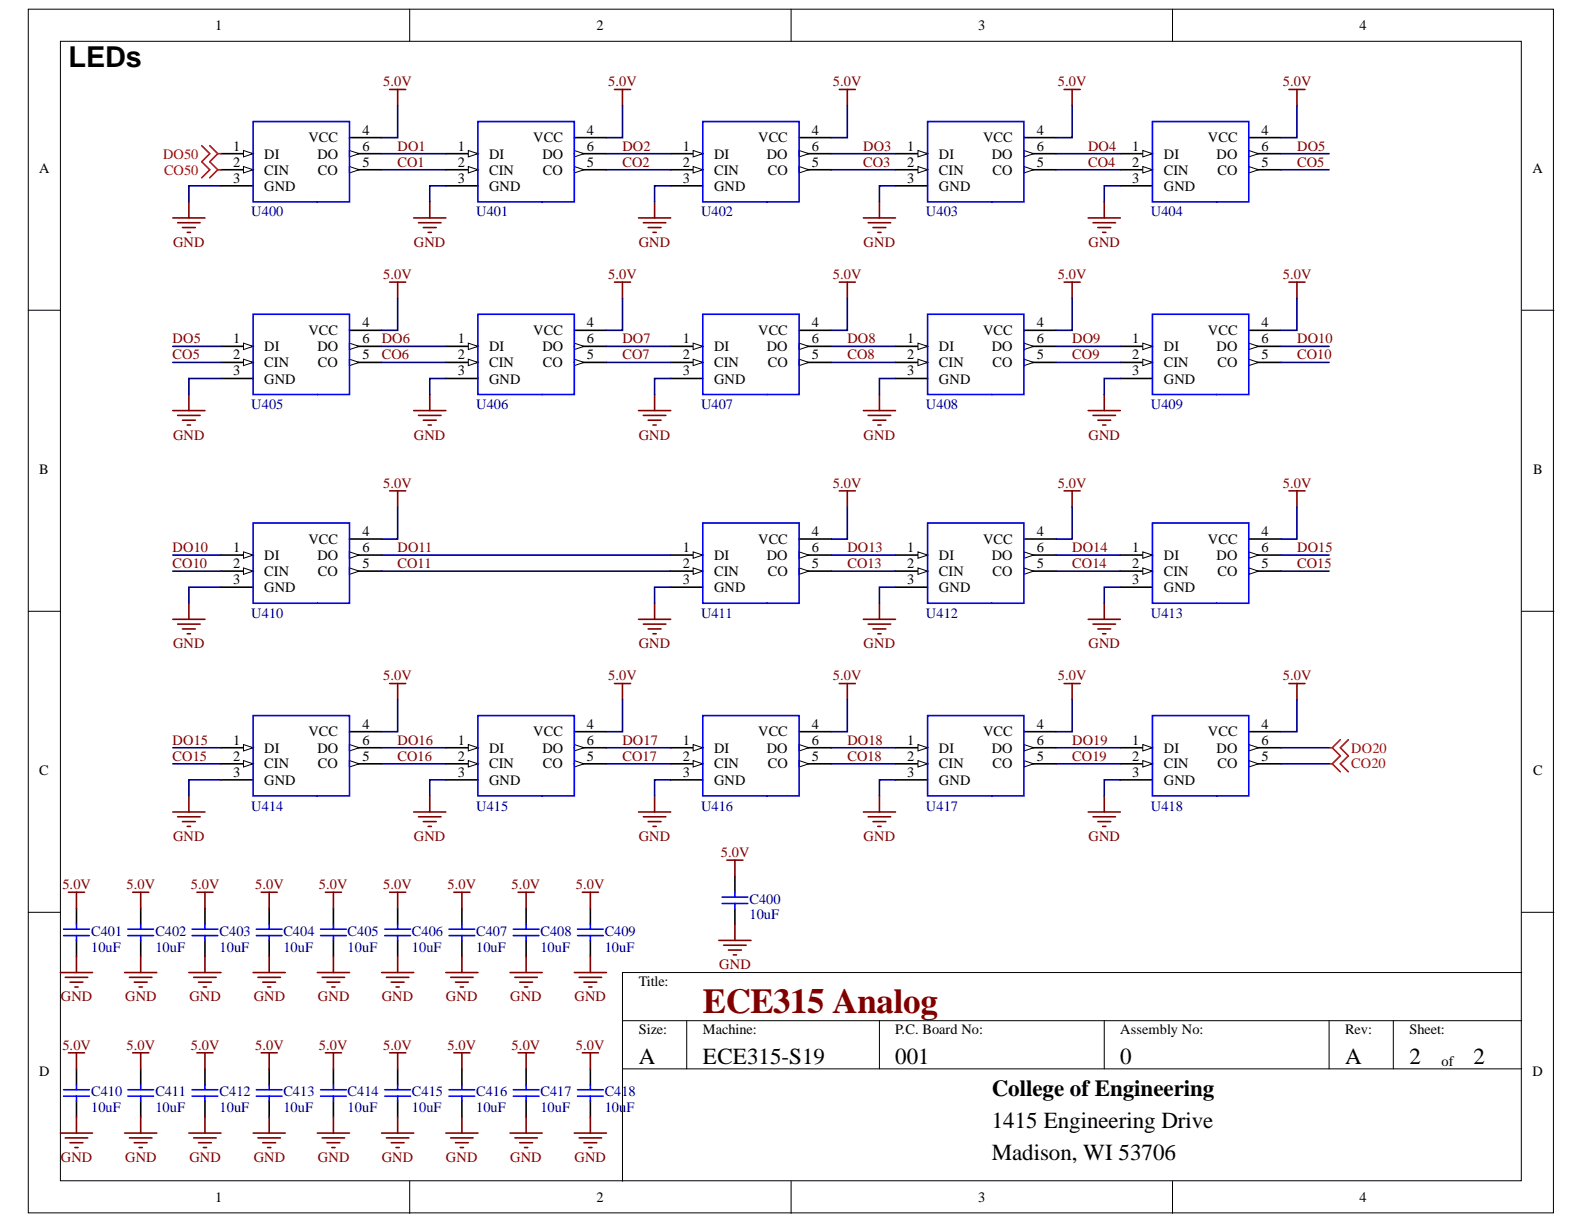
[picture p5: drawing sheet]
<svg xmlns="http://www.w3.org/2000/svg" width="279mm" height="216mm" viewBox="0 0 279 216" stroke-linecap="round" stroke-linejoin="round" font-family="sans-serif">
<defs><g id="words">
<text font-size="6.2" fill="#800000" x="124" y="178.7">ECE315 Analog</text>
<text font-size="5.1" x="12.1" y="11.8">LEDs</text>
<g font-size="4.1">
<text x="112.7" y="187.6">A</text>
<text x="124" y="187.6">ECE315-S19</text>
<text x="157.9" y="187.6">001</text>
<text x="197.6" y="187.6">0</text>
<text x="237.3" y="187.6">A</text>
<text x="248.6" y="187.6">2</text>
<text x="259.9" y="187.6">2</text>
<text x="174.9" y="193.3">College of Engineering</text>
<text x="174.9" y="199">1415 Engineering Drive</text>
<text x="174.9" y="204.6">Madison, WI 53706</text>
</g>
<g font-size="2.5">
<text x="38" y="5.3">1</text>
<text x="105.2" y="5.3">2</text>
<text x="172.6" y="5.3">3</text>
<text x="239.8" y="5.3">4</text>
<text x="63.9" y="23.8">4</text>
<text x="103.5" y="23.8">4</text>
<text x="143.2" y="23.8">4</text>
<text x="182.9" y="23.8">4</text>
<text x="222.5" y="23.8">4</text>
<text x="41.1" y="26.6">1</text>
<text x="41.1" y="29.4">2</text>
<text x="46.6" y="28">DI</text>
<text x="54.4" y="25.1">VCC</text>
<text x="56" y="28">DO</text>
<text x="63.9" y="29.4">5</text>
<text x="63.9" y="26.6">6</text>
<text x="80.8" y="26.6">1</text>
<text x="80.8" y="29.4">2</text>
<text x="86.3" y="28">DI</text>
<text x="94.1" y="25.1">VCC</text>
<text x="95.7" y="28">DO</text>
<text x="103.5" y="29.4">5</text>
<text x="103.5" y="26.6">6</text>
<text x="120.4" y="26.6">1</text>
<text x="120.4" y="29.4">2</text>
<text x="125.9" y="28">DI</text>
<text x="133.7" y="25.1">VCC</text>
<text x="135.3" y="28">DO</text>
<text x="143.2" y="29.4">5</text>
<text x="143.2" y="26.6">6</text>
<text x="160" y="26.6">1</text>
<text x="160" y="29.4">2</text>
<text x="165.6" y="28">DI</text>
<text x="173.4" y="25.1">VCC</text>
<text x="174.9" y="28">DO</text>
<text x="182.9" y="29.4">5</text>
<text x="182.9" y="26.6">6</text>
<text x="199.7" y="26.6">1</text>
<text x="199.7" y="29.4">2</text>
<text x="205.3" y="28">DI</text>
<text x="213.1" y="25.1">VCC</text>
<text x="214.6" y="28">DO</text>
<text x="222.5" y="29.4">5</text>
<text x="222.5" y="26.6">6</text>
<text x="6.9" y="30.4">A</text>
<text x="41.1" y="32.2">3</text>
<text x="46.6" y="30.8">CIN</text>
<text x="46.6" y="33.7">GND</text>
<text x="56.1" y="30.8">CO</text>
<text x="80.8" y="32.2">3</text>
<text x="86.3" y="30.8">CIN</text>
<text x="86.3" y="33.7">GND</text>
<text x="95.7" y="30.8">CO</text>
<text x="120.4" y="32.2">3</text>
<text x="125.9" y="30.8">CIN</text>
<text x="125.9" y="33.7">GND</text>
<text x="135.4" y="30.8">CO</text>
<text x="160" y="32.2">3</text>
<text x="165.6" y="30.8">CIN</text>
<text x="165.6" y="33.7">GND</text>
<text x="175.1" y="30.8">CO</text>
<text x="199.7" y="32.2">3</text>
<text x="205.3" y="30.8">CIN</text>
<text x="205.3" y="33.7">GND</text>
<text x="214.8" y="30.8">CO</text>
<text x="270.3" y="30.4">A</text>
<text x="54.4" y="59.1">VCC</text>
<text x="63.9" y="57.7">4</text>
<text x="94.1" y="59.1">VCC</text>
<text x="103.5" y="57.7">4</text>
<text x="133.7" y="59.1">VCC</text>
<text x="143.2" y="57.7">4</text>
<text x="173.4" y="59.1">VCC</text>
<text x="182.9" y="57.7">4</text>
<text x="213.1" y="59.1">VCC</text>
<text x="222.5" y="57.7">4</text>
<text x="41.1" y="60.5">1</text>
<text x="41.1" y="63.3">2</text>
<text x="46.6" y="62">DI</text>
<text x="46.6" y="64.8">CIN</text>
<text x="56" y="62">DO</text>
<text x="56.1" y="64.8">CO</text>
<text x="63.9" y="63.3">5</text>
<text x="63.9" y="60.5">6</text>
<text x="80.8" y="60.5">1</text>
<text x="80.8" y="63.3">2</text>
<text x="86.3" y="62">DI</text>
<text x="86.3" y="64.8">CIN</text>
<text x="95.7" y="62">DO</text>
<text x="95.7" y="64.8">CO</text>
<text x="103.5" y="63.3">5</text>
<text x="103.5" y="60.5">6</text>
<text x="120.4" y="60.5">1</text>
<text x="120.4" y="63.3">2</text>
<text x="125.9" y="62">DI</text>
<text x="125.9" y="64.8">CIN</text>
<text x="135.3" y="62">DO</text>
<text x="135.4" y="64.8">CO</text>
<text x="143.2" y="63.3">5</text>
<text x="143.2" y="60.5">6</text>
<text x="160" y="60.5">1</text>
<text x="160" y="63.3">2</text>
<text x="165.6" y="62">DI</text>
<text x="165.6" y="64.8">CIN</text>
<text x="174.9" y="62">DO</text>
<text x="175.1" y="64.8">CO</text>
<text x="182.9" y="63.3">5</text>
<text x="182.9" y="60.5">6</text>
<text x="199.7" y="60.5">1</text>
<text x="199.7" y="63.3">2</text>
<text x="205.3" y="62">DI</text>
<text x="205.3" y="64.8">CIN</text>
<text x="214.6" y="62">DO</text>
<text x="214.8" y="64.8">CO</text>
<text x="222.5" y="63.3">5</text>
<text x="222.5" y="60.5">6</text>
<text x="41.1" y="66.2">3</text>
<text x="46.6" y="67.6">GND</text>
<text x="80.8" y="66.2">3</text>
<text x="86.3" y="67.6">GND</text>
<text x="120.4" y="66.2">3</text>
<text x="125.9" y="67.6">GND</text>
<text x="160" y="66.2">3</text>
<text x="165.6" y="67.6">GND</text>
<text x="199.7" y="66.2">3</text>
<text x="205.3" y="67.6">GND</text>
<text x="6.9" y="83.5">B</text>
<text x="270.4" y="83.5">B</text>
<text x="54.4" y="96">VCC</text>
<text x="63.9" y="94.5">4</text>
<text x="133.7" y="96">VCC</text>
<text x="143.2" y="94.5">4</text>
<text x="173.4" y="96">VCC</text>
<text x="182.9" y="94.5">4</text>
<text x="213.1" y="96">VCC</text>
<text x="222.5" y="94.5">4</text>
<text x="41.1" y="97.3">1</text>
<text x="41.1" y="100.2">2</text>
<text x="46.6" y="98.8">DI</text>
<text x="46.6" y="101.6">CIN</text>
<text x="56" y="98.8">DO</text>
<text x="56.1" y="101.6">CO</text>
<text x="63.9" y="100.2">5</text>
<text x="63.9" y="97.3">6</text>
<text x="120.4" y="97.3">1</text>
<text x="120.4" y="100.2">2</text>
<text x="125.9" y="98.8">DI</text>
<text x="125.9" y="101.6">CIN</text>
<text x="135.3" y="98.8">DO</text>
<text x="135.4" y="101.6">CO</text>
<text x="143.2" y="100.2">5</text>
<text x="143.2" y="97.3">6</text>
<text x="160" y="97.3">1</text>
<text x="160" y="100.2">2</text>
<text x="165.6" y="98.8">DI</text>
<text x="165.6" y="101.6">CIN</text>
<text x="174.9" y="98.8">DO</text>
<text x="175.1" y="101.6">CO</text>
<text x="182.9" y="100.2">5</text>
<text x="182.9" y="97.3">6</text>
<text x="199.7" y="97.3">1</text>
<text x="199.7" y="100.2">2</text>
<text x="205.3" y="98.8">DI</text>
<text x="205.3" y="101.6">CIN</text>
<text x="214.6" y="98.8">DO</text>
<text x="214.8" y="101.6">CO</text>
<text x="222.5" y="100.2">5</text>
<text x="222.5" y="97.3">6</text>
<text x="41.1" y="103">3</text>
<text x="46.6" y="104.4">GND</text>
<text x="120.4" y="103">3</text>
<text x="125.9" y="104.4">GND</text>
<text x="160" y="103">3</text>
<text x="165.6" y="104.4">GND</text>
<text x="199.7" y="103">3</text>
<text x="205.3" y="104.4">GND</text>
<text x="41.1" y="131.3">1</text>
<text x="54.4" y="129.9">VCC</text>
<text x="63.9" y="128.5">4</text>
<text x="63.9" y="131.3">6</text>
<text x="80.8" y="131.3">1</text>
<text x="94.1" y="129.9">VCC</text>
<text x="103.5" y="128.5">4</text>
<text x="103.5" y="131.3">6</text>
<text x="120.4" y="131.3">1</text>
<text x="133.7" y="129.9">VCC</text>
<text x="143.2" y="128.5">4</text>
<text x="143.2" y="131.3">6</text>
<text x="160" y="131.3">1</text>
<text x="173.4" y="129.9">VCC</text>
<text x="182.9" y="128.5">4</text>
<text x="182.9" y="131.3">6</text>
<text x="199.7" y="131.3">1</text>
<text x="213.1" y="129.9">VCC</text>
<text x="222.5" y="128.5">4</text>
<text x="222.5" y="131.3">6</text>
<text x="6.9" y="136.7">C</text>
<text x="41.1" y="134.2">2</text>
<text x="41.1" y="137">3</text>
<text x="46.6" y="132.8">DI</text>
<text x="46.6" y="135.6">CIN</text>
<text x="56" y="132.8">DO</text>
<text x="56.1" y="135.6">CO</text>
<text x="63.9" y="134.2">5</text>
<text x="80.8" y="134.2">2</text>
<text x="80.8" y="137">3</text>
<text x="86.3" y="132.8">DI</text>
<text x="86.3" y="135.6">CIN</text>
<text x="95.7" y="132.8">DO</text>
<text x="95.7" y="135.6">CO</text>
<text x="103.5" y="134.2">5</text>
<text x="120.4" y="134.2">2</text>
<text x="120.4" y="137">3</text>
<text x="125.9" y="132.8">DI</text>
<text x="125.9" y="135.6">CIN</text>
<text x="135.3" y="132.8">DO</text>
<text x="135.4" y="135.6">CO</text>
<text x="143.2" y="134.2">5</text>
<text x="160" y="134.2">2</text>
<text x="160" y="137">3</text>
<text x="165.6" y="132.8">DI</text>
<text x="165.6" y="135.6">CIN</text>
<text x="174.9" y="132.8">DO</text>
<text x="175.1" y="135.6">CO</text>
<text x="182.9" y="134.2">5</text>
<text x="199.7" y="134.2">2</text>
<text x="199.7" y="137">3</text>
<text x="205.3" y="132.8">DI</text>
<text x="205.3" y="135.6">CIN</text>
<text x="214.6" y="132.8">DO</text>
<text x="214.8" y="135.6">CO</text>
<text x="222.5" y="134.2">5</text>
<text x="270.4" y="136.7">C</text>
<text x="46.6" y="138.4">GND</text>
<text x="86.3" y="138.4">GND</text>
<text x="125.9" y="138.4">GND</text>
<text x="165.6" y="138.4">GND</text>
<text x="205.3" y="138.4">GND</text>
<text x="112.7" y="173.9">Title:</text>
<text x="112.7" y="182.3">Size:</text>
<text x="124" y="182.3">Machine:</text>
<text x="157.9" y="182.3">P.C. Board No:</text>
<text x="197.6" y="182.3">Assembly No:</text>
<text x="237.3" y="182.3">Rev:</text>
<text x="248.6" y="182.3">Sheet:</text>
<text x="6.9" y="189.8">D</text>
<text x="254.3" y="188">of</text>
<text x="270.3" y="189.8">D</text>
<text x="38" y="212.1">1</text>
<text x="105.2" y="212.1">2</text>
<text x="172.6" y="212.1">3</text>
<text x="239.8" y="212.1">4</text>
</g>
<g font-size="2.5" fill="#800000">
<text x="67.6" y="15.2">5.0V</text>
<text x="107.3" y="15.2">5.0V</text>
<text x="146.9" y="15.2">5.0V</text>
<text x="186.6" y="15.2">5.0V</text>
<text x="226.3" y="15.2">5.0V</text>
<text x="70.1" y="26.6">DO1</text>
<text x="70.1" y="29.4">CO1</text>
<text x="109.8" y="26.6">DO2</text>
<text x="109.8" y="29.4">CO2</text>
<text x="152.3" y="26.6">DO3</text>
<text x="152.3" y="29.4">CO3</text>
<text x="191.9" y="26.6">DO4</text>
<text x="191.9" y="29.4">CO4</text>
<text x="228.8" y="26.6">DO5</text>
<text x="228.8" y="29.4">CO5</text>
<text x="30.5" y="43.5">GND</text>
<text x="73" y="43.5">GND</text>
<text x="112.7" y="43.5">GND</text>
<text x="152.3" y="43.5">GND</text>
<text x="192" y="43.5">GND</text>
<text x="67.6" y="49.2">5.0V</text>
<text x="107.3" y="49.2">5.0V</text>
<text x="146.9" y="49.2">5.0V</text>
<text x="186.6" y="49.2">5.0V</text>
<text x="226.3" y="49.2">5.0V</text>
<text x="30.5" y="60.5">DO5</text>
<text x="30.5" y="63.3">CO5</text>
<text x="67.3" y="60.5">DO6</text>
<text x="67.3" y="63.3">CO6</text>
<text x="109.8" y="60.5">DO7</text>
<text x="109.8" y="63.3">CO7</text>
<text x="149.5" y="60.5">DO8</text>
<text x="149.5" y="63.3">CO8</text>
<text x="189.1" y="60.5">DO9</text>
<text x="189.1" y="63.3">CO9</text>
<text x="228.8" y="60.5">DO10</text>
<text x="228.8" y="63.3">CO10</text>
<text x="30.5" y="77.5">GND</text>
<text x="73" y="77.5">GND</text>
<text x="112.7" y="77.5">GND</text>
<text x="152.3" y="77.5">GND</text>
<text x="192" y="77.5">GND</text>
<text x="67.6" y="86">5.0V</text>
<text x="146.9" y="86">5.0V</text>
<text x="186.6" y="86">5.0V</text>
<text x="226.3" y="86">5.0V</text>
<text x="30.5" y="97.3">DO10</text>
<text x="30.5" y="100.2">CO10</text>
<text x="70.1" y="97.3">DO11</text>
<text x="70.1" y="100.2">CO11</text>
<text x="149.5" y="97.3">DO13</text>
<text x="149.5" y="100.2">CO13</text>
<text x="189.1" y="97.3">DO14</text>
<text x="189.1" y="100.2">CO14</text>
<text x="228.8" y="97.3">DO15</text>
<text x="228.8" y="100.2">CO15</text>
<text x="30.5" y="114.3">GND</text>
<text x="67.6" y="120">5.0V</text>
<text x="107.3" y="120">5.0V</text>
<text x="112.7" y="114.3">GND</text>
<text x="146.9" y="120">5.0V</text>
<text x="152.3" y="114.3">GND</text>
<text x="186.6" y="120">5.0V</text>
<text x="192" y="114.3">GND</text>
<text x="226.3" y="120">5.0V</text>
<text x="30.5" y="131.3">DO15</text>
<text x="70.1" y="131.3">DO16</text>
<text x="109.8" y="131.3">DO17</text>
<text x="149.5" y="131.3">DO18</text>
<text x="189.1" y="131.3">DO19</text>
<text x="30.5" y="134.2">CO15</text>
<text x="70.1" y="134.2">CO16</text>
<text x="109.8" y="134.2">CO17</text>
<text x="149.5" y="134.2">CO18</text>
<text x="189.1" y="134.2">CO19</text>
<text x="30.5" y="148.3">GND</text>
<text x="73" y="148.3">GND</text>
<text x="112.7" y="148.3">GND</text>
<text x="152.3" y="148.3">GND</text>
<text x="192" y="148.3">GND</text>
<text x="127.1" y="151.2">5.0V</text>
<text x="11" y="156.9">5.0V</text>
<text x="22.3" y="156.9">5.0V</text>
<text x="33.7" y="156.9">5.0V</text>
<text x="45" y="156.9">5.0V</text>
<text x="56.2" y="156.9">5.0V</text>
<text x="67.6" y="156.9">5.0V</text>
<text x="78.9" y="156.9">5.0V</text>
<text x="90.3" y="156.9">5.0V</text>
<text x="101.6" y="156.9">5.0V</text>
<text x="126.9" y="171">GND</text>
<text x="10.7" y="176.6">GND</text>
<text x="22.1" y="176.6">GND</text>
<text x="33.4" y="176.6">GND</text>
<text x="44.7" y="176.6">GND</text>
<text x="56.1" y="176.6">GND</text>
<text x="67.3" y="176.6">GND</text>
<text x="78.7" y="176.6">GND</text>
<text x="90" y="176.6">GND</text>
<text x="101.3" y="176.6">GND</text>
<text x="11" y="185.2">5.0V</text>
<text x="22.3" y="185.2">5.0V</text>
<text x="33.7" y="185.2">5.0V</text>
<text x="45" y="185.2">5.0V</text>
<text x="56.2" y="185.2">5.0V</text>
<text x="67.6" y="185.2">5.0V</text>
<text x="78.9" y="185.2">5.0V</text>
<text x="90.3" y="185.2">5.0V</text>
<text x="101.6" y="185.2">5.0V</text>
<text x="10.7" y="205">GND</text>
<text x="22.1" y="205">GND</text>
<text x="33.4" y="205">GND</text>
<text x="44.7" y="205">GND</text>
<text x="56.1" y="205">GND</text>
<text x="67.3" y="205">GND</text>
<text x="78.7" y="205">GND</text>
<text x="90" y="205">GND</text>
<text x="101.3" y="205">GND</text>
</g>
<g font-size="2.5" fill="#f00">
<text x="28.8" y="28">DO50</text>
<text x="28.9" y="30.8">CO50</text>
<text x="238.4" y="132.8">DO20</text>
<text x="238.4" y="135.6">CO20</text>
</g>
<g font-size="2.5" fill="#000080">
<text x="44.3" y="38.1">U400</text>
<text x="84" y="38.1">U401</text>
<text x="123.7" y="38.1">U402</text>
<text x="163.3" y="38.1">U403</text>
<text x="203" y="38.1">U404</text>
<text x="44.3" y="72.1">U405</text>
<text x="84" y="72.1">U406</text>
<text x="123.7" y="72.1">U407</text>
<text x="163.3" y="72.1">U408</text>
<text x="203" y="72.1">U409</text>
<text x="44.3" y="109">U410</text>
<text x="123.7" y="109">U411</text>
<text x="163.3" y="109">U412</text>
<text x="203" y="109">U413</text>
<text x="44.3" y="143">U414</text>
<text x="84" y="143">U415</text>
<text x="123.7" y="143">U416</text>
<text x="163.3" y="143">U417</text>
<text x="203" y="143">U418</text>
<text x="132.2" y="159.4">C400</text>
<text x="16.1" y="167.9">10uF</text>
<text x="16.1" y="165.1">C401</text>
<text x="27.4" y="167.9">10uF</text>
<text x="27.4" y="165.1">C402</text>
<text x="38.7" y="167.9">10uF</text>
<text x="38.7" y="165.1">C403</text>
<text x="50" y="167.9">10uF</text>
<text x="50" y="165.1">C404</text>
<text x="61.3" y="167.9">10uF</text>
<text x="61.3" y="165.1">C405</text>
<text x="72.7" y="167.9">10uF</text>
<text x="72.7" y="165.1">C406</text>
<text x="84" y="167.9">10uF</text>
<text x="84" y="165.1">C407</text>
<text x="95.3" y="167.9">10uF</text>
<text x="95.3" y="165.1">C408</text>
<text x="106.7" y="167.9">10uF</text>
<text x="106.7" y="165.1">C409</text>
<text x="132.2" y="162.2">10uF</text>
<text x="16.1" y="196.2">10uF</text>
<text x="16.1" y="193.4">C410</text>
<text x="27.4" y="196.2">10uF</text>
<text x="27.4" y="193.4">C411</text>
<text x="38.7" y="196.2">10uF</text>
<text x="38.7" y="193.4">C412</text>
<text x="50" y="196.2">10uF</text>
<text x="50" y="193.4">C413</text>
<text x="61.3" y="196.2">10uF</text>
<text x="61.3" y="193.4">C414</text>
<text x="72.7" y="196.2">10uF</text>
<text x="72.7" y="193.4">C415</text>
<text x="84" y="196.2">10uF</text>
<text x="84" y="193.4">C416</text>
<text x="95.3" y="196.2">10uF</text>
<text x="95.3" y="193.4">C417</text>
<text x="106.7" y="196.2">10uF</text>
<text x="106.7" y="193.4">C418</text>
</g>
</g></defs>
<g fill="#fff" stroke="#000" stroke-width=".18">
<path d="M5 1.6h269v212.3h-269z"/>
<path d="M10.7 7.3h257.6v201h-257.6z"/>
</g>
<g fill="none" stroke="#000" stroke-width=".18">
<path d="M72.3 1.6v5.7M139.5 1.6v5.7M206.8 1.6v5.7M5 54.7h5.7M268.4 54.7h5.7M5 107.8h5.7M268.4 107.8h5.7M5 160.9h5.7M268.4 171.5h-158.6v36.9M268.4 160.9h5.7M109.8 180h158.6M109.8 188.5h158.6"/>
<path d="M121.1 180v8.5M155.1 180v8.5M194.8 180v8.5M234.4 180v8.5M245.8 180v8.5M72.3 208.4v5.6M139.5 208.4v5.6M206.8 208.4v5.6"/>
</g>
<path d="M30.5 38.4h5.6M31.3 39.3h4M33.3 35.6v2.8M32.2 40.1h2.3M33 41h.6" fill="none" stroke="#800000" stroke-width=".28"/>
<path d="M39 27.1h5.6" fill="none" stroke="#000" stroke-width=".28"/>
<path d="M42.9 26.5l1.7 .6-1.7 .6z" fill="#fff"/>
<path d="M42.9 26.5l1.7 .6-1.7 .6z" fill="none" stroke="#000" stroke-width=".18"/>
<path d="M39 29.9h5.6" fill="none" stroke="#000" stroke-width=".28"/>
<path d="M42.9 29.4l1.7 .5-1.7 .6z" fill="#fff"/>
<path d="M42.9 29.4l1.7 .5-1.7 .6z" fill="none" stroke="#000" stroke-width=".18"/>
<path d="M39 32.8h5.6M61.6 24.3h5.7M61.6 29.9h5.7" fill="none" stroke="#000" stroke-width=".28"/>
<path d="M61.6 29.4l1.7 .5-1.7 .6z" fill="#fff"/>
<path d="M61.6 29.4l1.7 .5-1.7 .6z" fill="none" stroke="#000" stroke-width=".18"/>
<path d="M61.6 27.1h5.7" fill="none" stroke="#000" stroke-width=".28"/>
<path d="M61.6 26.5l1.7 .6-1.7 .6z" fill="#fff"/>
<path d="M61.6 26.5l1.7 .6-1.7 .6z" fill="none" stroke="#000" stroke-width=".18"/>
<path d="M44.6 21.4h17v14.2h-17z" fill="none" stroke="#00f" stroke-width=".28"/>
<path d="M78.6 27.1h5.7" fill="none" stroke="#000" stroke-width=".28"/>
<path d="M82.6 26.5l1.7 .6-1.7 .6z" fill="#fff"/>
<path d="M82.6 26.5l1.7 .6-1.7 .6z" fill="none" stroke="#000" stroke-width=".18"/>
<path d="M78.6 29.9h5.7" fill="none" stroke="#000" stroke-width=".28"/>
<path d="M82.6 29.4l1.7 .5-1.7 .6z" fill="#fff"/>
<path d="M82.6 29.4l1.7 .5-1.7 .6z" fill="none" stroke="#000" stroke-width=".18"/>
<path d="M78.6 32.8h5.7M101.3 24.3h5.7M101.3 29.9h5.7" fill="none" stroke="#000" stroke-width=".28"/>
<path d="M101.3 29.4l1.7 .5-1.7 .6z" fill="#fff"/>
<path d="M101.3 29.4l1.7 .5-1.7 .6z" fill="none" stroke="#000" stroke-width=".18"/>
<path d="M101.3 27.1h5.7" fill="none" stroke="#000" stroke-width=".28"/>
<path d="M101.3 26.5l1.7 .6-1.7 .6z" fill="#fff"/>
<path d="M101.3 26.5l1.7 .6-1.7 .6z" fill="none" stroke="#000" stroke-width=".18"/>
<path d="M84.3 21.4h17v14.2h-17z" fill="none" stroke="#00f" stroke-width=".28"/>
<path d="M73 38.4h5.6M73.8 39.3h4M75.8 35.6v2.8M74.7 40.1h2.2M75.5 41h.6" fill="none" stroke="#800000" stroke-width=".28"/>
<path d="M118.3 27.1h5.7" fill="none" stroke="#000" stroke-width=".28"/>
<path d="M122.3 26.5l1.7 .6-1.7 .6z" fill="#fff"/>
<path d="M122.3 26.5l1.7 .6-1.7 .6z" fill="none" stroke="#000" stroke-width=".18"/>
<path d="M118.3 29.9h5.7" fill="none" stroke="#000" stroke-width=".28"/>
<path d="M122.3 29.4l1.7 .5-1.7 .6z" fill="#fff"/>
<path d="M122.3 29.4l1.7 .5-1.7 .6z" fill="none" stroke="#000" stroke-width=".18"/>
<path d="M118.3 32.8h5.7M141 24.3h5.6M141 29.9h5.6" fill="none" stroke="#000" stroke-width=".28"/>
<path d="M141 29.4l1.7 .5-1.7 .6z" fill="#fff"/>
<path d="M141 29.4l1.7 .5-1.7 .6z" fill="none" stroke="#000" stroke-width=".18"/>
<path d="M141 27.1h5.6" fill="none" stroke="#000" stroke-width=".28"/>
<path d="M141 26.5l1.7 .6-1.7 .6z" fill="#fff"/>
<path d="M141 26.5l1.7 .6-1.7 .6z" fill="none" stroke="#000" stroke-width=".18"/>
<path d="M124 21.4h17v14.2h-17z" fill="none" stroke="#00f" stroke-width=".28"/>
<path d="M112.6 38.4h5.7M113.5 39.3h3.9M115.5 35.6v2.8M114.3 40.1h2.3M115.2 41h.5" fill="none" stroke="#800000" stroke-width=".28"/>
<path d="M158 27.1h5.6" fill="none" stroke="#000" stroke-width=".28"/>
<path d="M161.9 26.5l1.7 .6-1.7 .6z" fill="#fff"/>
<path d="M161.9 26.5l1.7 .6-1.7 .6z" fill="none" stroke="#000" stroke-width=".18"/>
<path d="M158 29.9h5.6" fill="none" stroke="#000" stroke-width=".28"/>
<path d="M161.9 29.4l1.7 .5-1.7 .6z" fill="#fff"/>
<path d="M161.9 29.4l1.7 .5-1.7 .6z" fill="none" stroke="#000" stroke-width=".18"/>
<path d="M158 32.8h5.6M180.6 24.3h5.7M180.6 29.9h5.7" fill="none" stroke="#000" stroke-width=".28"/>
<path d="M180.6 29.4l1.7 .5-1.7 .6z" fill="#fff"/>
<path d="M180.6 29.4l1.7 .5-1.7 .6z" fill="none" stroke="#000" stroke-width=".18"/>
<path d="M180.6 27.1h5.7" fill="none" stroke="#000" stroke-width=".28"/>
<path d="M180.6 26.5l1.7 .6-1.7 .6z" fill="#fff"/>
<path d="M180.6 26.5l1.7 .6-1.7 .6z" fill="none" stroke="#000" stroke-width=".18"/>
<path d="M163.6 21.4h17v14.2h-17z" fill="none" stroke="#00f" stroke-width=".28"/>
<path d="M152.3 38.4h5.7M153.1 39.3h4M155.1 35.6v2.8M154 40.1h2.3M154.8 41h.6" fill="none" stroke="#800000" stroke-width=".28"/>
<path d="M197.6 27.1h5.7" fill="none" stroke="#000" stroke-width=".28"/>
<path d="M201.6 26.5l1.7 .6-1.7 .6z" fill="#fff"/>
<path d="M201.6 26.5l1.7 .6-1.7 .6z" fill="none" stroke="#000" stroke-width=".18"/>
<path d="M197.6 29.9h5.7" fill="none" stroke="#000" stroke-width=".28"/>
<path d="M201.6 29.4l1.7 .5-1.7 .6z" fill="#fff"/>
<path d="M201.6 29.4l1.7 .5-1.7 .6z" fill="none" stroke="#000" stroke-width=".18"/>
<path d="M197.6 32.8h5.7M220.3 24.3h5.6M220.3 29.9h5.6" fill="none" stroke="#000" stroke-width=".28"/>
<path d="M220.3 29.4l1.7 .5-1.7 .6z" fill="#fff"/>
<path d="M220.3 29.4l1.7 .5-1.7 .6z" fill="none" stroke="#000" stroke-width=".18"/>
<path d="M220.3 27.1h5.6" fill="none" stroke="#000" stroke-width=".28"/>
<path d="M220.3 26.5l1.7 .6-1.7 .6z" fill="#fff"/>
<path d="M220.3 26.5l1.7 .6-1.7 .6z" fill="none" stroke="#000" stroke-width=".18"/>
<path d="M203.3 21.4h17v14.2h-17z" fill="none" stroke="#00f" stroke-width=".28"/>
<path d="M191.9 38.4h5.7M192.8 39.3h4M194.8 35.6v2.8M193.6 40.1h2.3M194.5 41h.6M30.5 72.4h5.6M31.3 73.3h4M32.2 74.1h2.3M33 75h.6M33.3 69.6v2.8" fill="none" stroke="#800000" stroke-width=".28"/>
<path d="M39 61.1h5.6" fill="none" stroke="#000" stroke-width=".28"/>
<path d="M42.9 60.5l1.7 .6-1.7 .6z" fill="#fff"/>
<path d="M42.9 60.5l1.7 .6-1.7 .6z" fill="none" stroke="#000" stroke-width=".18"/>
<path d="M39 63.9h5.6" fill="none" stroke="#000" stroke-width=".28"/>
<path d="M42.9 63.4l1.7 .5-1.7 .6z" fill="#fff"/>
<path d="M42.9 63.4l1.7 .5-1.7 .6z" fill="none" stroke="#000" stroke-width=".18"/>
<path d="M61.6 58.3h5.7M39 66.8h5.6M61.6 63.9h5.7" fill="none" stroke="#000" stroke-width=".28"/>
<path d="M61.6 63.4l1.7 .5-1.7 .6z" fill="#fff"/>
<path d="M61.6 63.4l1.7 .5-1.7 .6z" fill="none" stroke="#000" stroke-width=".18"/>
<path d="M61.6 61.1h5.7" fill="none" stroke="#000" stroke-width=".28"/>
<path d="M61.6 60.5l1.7 .6-1.7 .6z" fill="#fff"/>
<path d="M61.6 60.5l1.7 .6-1.7 .6z" fill="none" stroke="#000" stroke-width=".18"/>
<path d="M44.6 55.4h17v14.2h-17z" fill="none" stroke="#00f" stroke-width=".28"/>
<path d="M78.6 61.1h5.7" fill="none" stroke="#000" stroke-width=".28"/>
<path d="M82.6 60.5l1.7 .6-1.7 .6z" fill="#fff"/>
<path d="M82.6 60.5l1.7 .6-1.7 .6z" fill="none" stroke="#000" stroke-width=".18"/>
<path d="M78.6 63.9h5.7" fill="none" stroke="#000" stroke-width=".28"/>
<path d="M82.6 63.4l1.7 .5-1.7 .6z" fill="#fff"/>
<path d="M82.6 63.4l1.7 .5-1.7 .6z" fill="none" stroke="#000" stroke-width=".18"/>
<path d="M101.3 58.3h5.7M78.6 66.8h5.7M101.3 63.9h5.7" fill="none" stroke="#000" stroke-width=".28"/>
<path d="M101.3 63.4l1.7 .5-1.7 .6z" fill="#fff"/>
<path d="M101.3 63.4l1.7 .5-1.7 .6z" fill="none" stroke="#000" stroke-width=".18"/>
<path d="M101.3 61.1h5.7" fill="none" stroke="#000" stroke-width=".28"/>
<path d="M101.3 60.5l1.7 .6-1.7 .6z" fill="#fff"/>
<path d="M101.3 60.5l1.7 .6-1.7 .6z" fill="none" stroke="#000" stroke-width=".18"/>
<path d="M84.3 55.4h17v14.2h-17z" fill="none" stroke="#00f" stroke-width=".28"/>
<path d="M73 72.4h5.6M73.8 73.3h4M74.7 74.1h2.2M75.5 75h.6M75.8 69.6v2.8" fill="none" stroke="#800000" stroke-width=".28"/>
<path d="M118.3 61.1h5.7" fill="none" stroke="#000" stroke-width=".28"/>
<path d="M122.3 60.5l1.7 .6-1.7 .6z" fill="#fff"/>
<path d="M122.3 60.5l1.7 .6-1.7 .6z" fill="none" stroke="#000" stroke-width=".18"/>
<path d="M118.3 63.9h5.7" fill="none" stroke="#000" stroke-width=".28"/>
<path d="M122.3 63.4l1.7 .5-1.7 .6z" fill="#fff"/>
<path d="M122.3 63.4l1.7 .5-1.7 .6z" fill="none" stroke="#000" stroke-width=".18"/>
<path d="M141 58.3h5.6M118.3 66.8h5.7M141 63.9h5.6" fill="none" stroke="#000" stroke-width=".28"/>
<path d="M141 63.4l1.7 .5-1.7 .6z" fill="#fff"/>
<path d="M141 63.4l1.7 .5-1.7 .6z" fill="none" stroke="#000" stroke-width=".18"/>
<path d="M141 61.1h5.6" fill="none" stroke="#000" stroke-width=".28"/>
<path d="M141 60.5l1.7 .6-1.7 .6z" fill="#fff"/>
<path d="M141 60.5l1.7 .6-1.7 .6z" fill="none" stroke="#000" stroke-width=".18"/>
<path d="M124 55.4h17v14.2h-17z" fill="none" stroke="#00f" stroke-width=".28"/>
<path d="M112.6 72.4h5.7M113.5 73.3h3.9M114.3 74.1h2.3M115.2 75h.5M115.5 69.6v2.8" fill="none" stroke="#800000" stroke-width=".28"/>
<path d="M158 61.1h5.6" fill="none" stroke="#000" stroke-width=".28"/>
<path d="M161.9 60.5l1.7 .6-1.7 .6z" fill="#fff"/>
<path d="M161.9 60.5l1.7 .6-1.7 .6z" fill="none" stroke="#000" stroke-width=".18"/>
<path d="M158 63.9h5.6" fill="none" stroke="#000" stroke-width=".28"/>
<path d="M161.9 63.4l1.7 .5-1.7 .6z" fill="#fff"/>
<path d="M161.9 63.4l1.7 .5-1.7 .6z" fill="none" stroke="#000" stroke-width=".18"/>
<path d="M180.6 58.3h5.7M158 66.8h5.6M180.6 63.9h5.7" fill="none" stroke="#000" stroke-width=".28"/>
<path d="M180.6 63.4l1.7 .5-1.7 .6z" fill="#fff"/>
<path d="M180.6 63.4l1.7 .5-1.7 .6z" fill="none" stroke="#000" stroke-width=".18"/>
<path d="M180.6 61.1h5.7" fill="none" stroke="#000" stroke-width=".28"/>
<path d="M180.6 60.5l1.7 .6-1.7 .6z" fill="#fff"/>
<path d="M180.6 60.5l1.7 .6-1.7 .6z" fill="none" stroke="#000" stroke-width=".18"/>
<path d="M163.6 55.4h17v14.2h-17z" fill="none" stroke="#00f" stroke-width=".28"/>
<path d="M152.3 72.4h5.7M153.1 73.3h4M154 74.1h2.3M154.8 75h.6M155.1 69.6v2.8" fill="none" stroke="#800000" stroke-width=".28"/>
<path d="M197.6 61.1h5.7" fill="none" stroke="#000" stroke-width=".28"/>
<path d="M201.6 60.5l1.7 .6-1.7 .6z" fill="#fff"/>
<path d="M201.6 60.5l1.7 .6-1.7 .6z" fill="none" stroke="#000" stroke-width=".18"/>
<path d="M197.6 63.9h5.7" fill="none" stroke="#000" stroke-width=".28"/>
<path d="M201.6 63.4l1.7 .5-1.7 .6z" fill="#fff"/>
<path d="M201.6 63.4l1.7 .5-1.7 .6z" fill="none" stroke="#000" stroke-width=".18"/>
<path d="M220.3 58.3h5.6M197.6 66.8h5.7M220.3 63.9h5.6" fill="none" stroke="#000" stroke-width=".28"/>
<path d="M220.3 63.4l1.7 .5-1.7 .6z" fill="#fff"/>
<path d="M220.3 63.4l1.7 .5-1.7 .6z" fill="none" stroke="#000" stroke-width=".18"/>
<path d="M220.3 61.1h5.6" fill="none" stroke="#000" stroke-width=".28"/>
<path d="M220.3 60.5l1.7 .6-1.7 .6z" fill="#fff"/>
<path d="M220.3 60.5l1.7 .6-1.7 .6z" fill="none" stroke="#000" stroke-width=".18"/>
<path d="M203.3 55.4h17v14.2h-17z" fill="none" stroke="#00f" stroke-width=".28"/>
<path d="M191.9 72.4h5.7M192.8 73.3h4M193.6 74.1h2.3M194.5 75h.6M194.8 69.6v2.8M30.5 109.2h5.6M31.3 110.1h4M32.2 110.9h2.3M33 111.8h.6M33.3 106.4v2.8" fill="none" stroke="#800000" stroke-width=".28"/>
<path d="M39 97.9h5.6" fill="none" stroke="#000" stroke-width=".28"/>
<path d="M42.9 97.3l1.7 .6-1.7 .6z" fill="#fff"/>
<path d="M42.9 97.3l1.7 .6-1.7 .6z" fill="none" stroke="#000" stroke-width=".18"/>
<path d="M39 100.7h5.6" fill="none" stroke="#000" stroke-width=".28"/>
<path d="M42.9 100.2l1.7 .5-1.7 .6z" fill="#fff"/>
<path d="M42.9 100.2l1.7 .5-1.7 .6z" fill="none" stroke="#000" stroke-width=".18"/>
<path d="M61.6 95.1h5.7M39 103.6h5.6M61.6 100.7h5.7" fill="none" stroke="#000" stroke-width=".28"/>
<path d="M61.6 100.2l1.7 .5-1.7 .6z" fill="#fff"/>
<path d="M61.6 100.2l1.7 .5-1.7 .6z" fill="none" stroke="#000" stroke-width=".18"/>
<path d="M61.6 97.9h5.7" fill="none" stroke="#000" stroke-width=".28"/>
<path d="M61.6 97.3l1.7 .6-1.7 .6z" fill="#fff"/>
<path d="M61.6 97.3l1.7 .6-1.7 .6z" fill="none" stroke="#000" stroke-width=".18"/>
<path d="M44.6 92.2h17v14.2h-17z" fill="none" stroke="#00f" stroke-width=".28"/>
<path d="M118.3 97.9h5.7" fill="none" stroke="#000" stroke-width=".28"/>
<path d="M122.3 97.3l1.7 .6-1.7 .6z" fill="#fff"/>
<path d="M122.3 97.3l1.7 .6-1.7 .6z" fill="none" stroke="#000" stroke-width=".18"/>
<path d="M118.3 100.7h5.7" fill="none" stroke="#000" stroke-width=".28"/>
<path d="M122.3 100.2l1.7 .5-1.7 .6z" fill="#fff"/>
<path d="M122.3 100.2l1.7 .5-1.7 .6z" fill="none" stroke="#000" stroke-width=".18"/>
<path d="M141 95.1h5.6M118.3 103.6h5.7M141 100.7h5.6" fill="none" stroke="#000" stroke-width=".28"/>
<path d="M141 100.2l1.7 .5-1.7 .6z" fill="#fff"/>
<path d="M141 100.2l1.7 .5-1.7 .6z" fill="none" stroke="#000" stroke-width=".18"/>
<path d="M141 97.9h5.6" fill="none" stroke="#000" stroke-width=".28"/>
<path d="M141 97.3l1.7 .6-1.7 .6z" fill="#fff"/>
<path d="M141 97.3l1.7 .6-1.7 .6z" fill="none" stroke="#000" stroke-width=".18"/>
<path d="M124 92.2h17v14.2h-17z" fill="none" stroke="#00f" stroke-width=".28"/>
<path d="M112.6 109.2h5.7M113.5 110.1h3.9M114.3 110.9h2.3M115.2 111.8h.5M115.5 106.4v2.8" fill="none" stroke="#800000" stroke-width=".28"/>
<path d="M158 97.9h5.6" fill="none" stroke="#000" stroke-width=".28"/>
<path d="M161.9 97.3l1.7 .6-1.7 .6z" fill="#fff"/>
<path d="M161.9 97.3l1.7 .6-1.7 .6z" fill="none" stroke="#000" stroke-width=".18"/>
<path d="M158 100.7h5.6" fill="none" stroke="#000" stroke-width=".28"/>
<path d="M161.9 100.2l1.7 .5-1.7 .6z" fill="#fff"/>
<path d="M161.9 100.2l1.7 .5-1.7 .6z" fill="none" stroke="#000" stroke-width=".18"/>
<path d="M180.6 95.1h5.7M158 103.6h5.6M180.6 100.7h5.7" fill="none" stroke="#000" stroke-width=".28"/>
<path d="M180.6 100.2l1.7 .5-1.7 .6z" fill="#fff"/>
<path d="M180.6 100.2l1.7 .5-1.7 .6z" fill="none" stroke="#000" stroke-width=".18"/>
<path d="M180.6 97.9h5.7" fill="none" stroke="#000" stroke-width=".28"/>
<path d="M180.6 97.3l1.7 .6-1.7 .6z" fill="#fff"/>
<path d="M180.6 97.3l1.7 .6-1.7 .6z" fill="none" stroke="#000" stroke-width=".18"/>
<path d="M163.6 92.2h17v14.2h-17z" fill="none" stroke="#00f" stroke-width=".28"/>
<path d="M152.3 109.2h5.7M153.1 110.1h4M154 110.9h2.3M154.8 111.8h.6M155.1 106.4v2.8" fill="none" stroke="#800000" stroke-width=".28"/>
<path d="M197.6 97.9h5.7" fill="none" stroke="#000" stroke-width=".28"/>
<path d="M201.6 97.3l1.7 .6-1.7 .6z" fill="#fff"/>
<path d="M201.6 97.3l1.7 .6-1.7 .6z" fill="none" stroke="#000" stroke-width=".18"/>
<path d="M197.6 100.7h5.7" fill="none" stroke="#000" stroke-width=".28"/>
<path d="M201.6 100.2l1.7 .5-1.7 .6z" fill="#fff"/>
<path d="M201.6 100.2l1.7 .5-1.7 .6z" fill="none" stroke="#000" stroke-width=".18"/>
<path d="M220.3 95.1h5.6M197.6 103.6h5.7M220.3 100.7h5.6" fill="none" stroke="#000" stroke-width=".28"/>
<path d="M220.3 100.2l1.7 .5-1.7 .6z" fill="#fff"/>
<path d="M220.3 100.2l1.7 .5-1.7 .6z" fill="none" stroke="#000" stroke-width=".18"/>
<path d="M220.3 97.9h5.6" fill="none" stroke="#000" stroke-width=".28"/>
<path d="M220.3 97.3l1.7 .6-1.7 .6z" fill="#fff"/>
<path d="M220.3 97.3l1.7 .6-1.7 .6z" fill="none" stroke="#000" stroke-width=".18"/>
<path d="M203.3 92.2h17v14.2h-17z" fill="none" stroke="#00f" stroke-width=".28"/>
<path d="M191.9 109.2h5.7M192.8 110.1h4M193.6 110.9h2.3M194.5 111.8h.6M194.8 106.4v2.8M30.5 143.2h5.6M31.3 144.1h4M32.2 144.9h2.3M33 145.8h.6M33.3 140.4v2.8" fill="none" stroke="#800000" stroke-width=".28"/>
<path d="M39 131.9h5.6" fill="none" stroke="#000" stroke-width=".28"/>
<path d="M42.9 131.3l1.7 .6-1.7 .6z" fill="#fff"/>
<path d="M42.9 131.3l1.7 .6-1.7 .6z" fill="none" stroke="#000" stroke-width=".18"/>
<path d="M39 134.7h5.6" fill="none" stroke="#000" stroke-width=".28"/>
<path d="M42.9 134.2l1.7 .5-1.7 .6z" fill="#fff"/>
<path d="M42.9 134.2l1.7 .5-1.7 .6z" fill="none" stroke="#000" stroke-width=".18"/>
<path d="M39 137.6h5.6M61.6 129.1h5.7M61.6 134.7h5.7" fill="none" stroke="#000" stroke-width=".28"/>
<path d="M61.6 134.2l1.7 .5-1.7 .6z" fill="#fff"/>
<path d="M61.6 134.2l1.7 .5-1.7 .6z" fill="none" stroke="#000" stroke-width=".18"/>
<path d="M61.6 131.9h5.7" fill="none" stroke="#000" stroke-width=".28"/>
<path d="M61.6 131.3l1.7 .6-1.7 .6z" fill="#fff"/>
<path d="M61.6 131.3l1.7 .6-1.7 .6z" fill="none" stroke="#000" stroke-width=".18"/>
<path d="M44.6 126.2h17v14.2h-17z" fill="none" stroke="#00f" stroke-width=".28"/>
<path d="M78.6 131.9h5.7" fill="none" stroke="#000" stroke-width=".28"/>
<path d="M82.6 131.3l1.7 .6-1.7 .6z" fill="#fff"/>
<path d="M82.6 131.3l1.7 .6-1.7 .6z" fill="none" stroke="#000" stroke-width=".18"/>
<path d="M78.6 134.7h5.7" fill="none" stroke="#000" stroke-width=".28"/>
<path d="M82.6 134.2l1.7 .5-1.7 .6z" fill="#fff"/>
<path d="M82.6 134.2l1.7 .5-1.7 .6z" fill="none" stroke="#000" stroke-width=".18"/>
<path d="M78.6 137.6h5.7M101.3 129.1h5.7M101.3 134.7h5.7" fill="none" stroke="#000" stroke-width=".28"/>
<path d="M101.3 134.2l1.7 .5-1.7 .6z" fill="#fff"/>
<path d="M101.3 134.2l1.7 .5-1.7 .6z" fill="none" stroke="#000" stroke-width=".18"/>
<path d="M101.3 131.9h5.7" fill="none" stroke="#000" stroke-width=".28"/>
<path d="M101.3 131.3l1.7 .6-1.7 .6z" fill="#fff"/>
<path d="M101.3 131.3l1.7 .6-1.7 .6z" fill="none" stroke="#000" stroke-width=".18"/>
<path d="M84.3 126.2h17v14.2h-17z" fill="none" stroke="#00f" stroke-width=".28"/>
<path d="M73 143.2h5.6M73.8 144.1h4M74.7 144.9h2.2M75.5 145.8h.6M75.8 140.4v2.8" fill="none" stroke="#800000" stroke-width=".28"/>
<path d="M118.3 131.9h5.7" fill="none" stroke="#000" stroke-width=".28"/>
<path d="M122.3 131.3l1.7 .6-1.7 .6z" fill="#fff"/>
<path d="M122.3 131.3l1.7 .6-1.7 .6z" fill="none" stroke="#000" stroke-width=".18"/>
<path d="M118.3 134.7h5.7" fill="none" stroke="#000" stroke-width=".28"/>
<path d="M122.3 134.2l1.7 .5-1.7 .6z" fill="#fff"/>
<path d="M122.3 134.2l1.7 .5-1.7 .6z" fill="none" stroke="#000" stroke-width=".18"/>
<path d="M118.3 137.6h5.7M141 129.1h5.6M141 134.7h5.6" fill="none" stroke="#000" stroke-width=".28"/>
<path d="M141 134.2l1.7 .5-1.7 .6z" fill="#fff"/>
<path d="M141 134.2l1.7 .5-1.7 .6z" fill="none" stroke="#000" stroke-width=".18"/>
<path d="M141 131.9h5.6" fill="none" stroke="#000" stroke-width=".28"/>
<path d="M141 131.3l1.7 .6-1.7 .6z" fill="#fff"/>
<path d="M141 131.3l1.7 .6-1.7 .6z" fill="none" stroke="#000" stroke-width=".18"/>
<path d="M124 126.2h17v14.2h-17z" fill="none" stroke="#00f" stroke-width=".28"/>
<path d="M112.6 143.2h5.7M113.5 144.1h3.9M114.3 144.9h2.3M115.2 145.8h.5M115.5 140.4v2.8" fill="none" stroke="#800000" stroke-width=".28"/>
<path d="M158 131.9h5.6" fill="none" stroke="#000" stroke-width=".28"/>
<path d="M161.9 131.3l1.7 .6-1.7 .6z" fill="#fff"/>
<path d="M161.9 131.3l1.7 .6-1.7 .6z" fill="none" stroke="#000" stroke-width=".18"/>
<path d="M158 134.7h5.6" fill="none" stroke="#000" stroke-width=".28"/>
<path d="M161.9 134.2l1.7 .5-1.7 .6z" fill="#fff"/>
<path d="M161.9 134.2l1.7 .5-1.7 .6z" fill="none" stroke="#000" stroke-width=".18"/>
<path d="M158 137.6h5.6M180.6 129.1h5.7M180.6 134.7h5.7" fill="none" stroke="#000" stroke-width=".28"/>
<path d="M180.6 134.2l1.7 .5-1.7 .6z" fill="#fff"/>
<path d="M180.6 134.2l1.7 .5-1.7 .6z" fill="none" stroke="#000" stroke-width=".18"/>
<path d="M180.6 131.9h5.7" fill="none" stroke="#000" stroke-width=".28"/>
<path d="M180.6 131.3l1.7 .6-1.7 .6z" fill="#fff"/>
<path d="M180.6 131.3l1.7 .6-1.7 .6z" fill="none" stroke="#000" stroke-width=".18"/>
<path d="M163.6 126.2h17v14.2h-17z" fill="none" stroke="#00f" stroke-width=".28"/>
<path d="M152.3 143.2h5.7M153.1 144.1h4M154 144.9h2.3M154.8 145.8h.6M155.1 140.4v2.8" fill="none" stroke="#800000" stroke-width=".28"/>
<path d="M197.6 131.9h5.7" fill="none" stroke="#000" stroke-width=".28"/>
<path d="M201.6 131.3l1.7 .6-1.7 .6z" fill="#fff"/>
<path d="M201.6 131.3l1.7 .6-1.7 .6z" fill="none" stroke="#000" stroke-width=".18"/>
<path d="M197.6 134.7h5.7" fill="none" stroke="#000" stroke-width=".28"/>
<path d="M201.6 134.2l1.7 .5-1.7 .6z" fill="#fff"/>
<path d="M201.6 134.2l1.7 .5-1.7 .6z" fill="none" stroke="#000" stroke-width=".18"/>
<path d="M197.6 137.6h5.7M220.3 129.1h5.6M220.3 134.7h5.6" fill="none" stroke="#000" stroke-width=".28"/>
<path d="M220.3 134.2l1.7 .5-1.7 .6z" fill="#fff"/>
<path d="M220.3 134.2l1.7 .5-1.7 .6z" fill="none" stroke="#000" stroke-width=".18"/>
<path d="M220.3 131.9h5.6" fill="none" stroke="#000" stroke-width=".28"/>
<path d="M220.3 131.3l1.7 .6-1.7 .6z" fill="#fff"/>
<path d="M220.3 131.3l1.7 .6-1.7 .6z" fill="none" stroke="#000" stroke-width=".18"/>
<g fill="none" stroke="#00f" stroke-width=".28">
<path d="M203.3 126.2h17v14.2h-17zM127.4 158.2h4.5M127.4 159.4h4.5M129.6 157.4v.8M129.6 159.4v.8M11.2 163.9h4.6M11.2 165h4.6M13.5 163v.9M13.5 165v.9M22.6 163.9h4.5M22.6 165h4.5M24.8 163v.9"/>
<path d="M24.8 165v.9M33.9 163.9h4.5M33.9 165h4.5M36.1 163v.9M36.1 165v.9M45.2 163.9h4.5M45.2 165h4.5M47.5 163v.9M47.5 165v.9M56.5 163.9h4.6M56.5 165h4.6M58.8 163v.9"/>
<path d="M58.8 165v.9M67.9 163.9h4.5M67.9 165h4.5M70.1 163v.9M70.1 165v.9M79.2 163.9h4.5M79.2 165h4.5M81.5 163v.9M81.5 165v.9M90.5 163.9h4.6M90.5 165h4.6M92.8 163v.9"/>
<path d="M92.8 165v.9M101.9 163.9h4.5M101.9 165h4.5M104.1 163v.9M104.1 165v.9M11.2 192.2h4.6M11.2 193.3h4.6M13.5 191.4v.8M13.5 193.3v.9M22.6 192.2h4.5M22.6 193.3h4.5M24.8 191.4v.8"/>
<path d="M24.8 193.3v.9M33.9 192.2h4.5M33.9 193.3h4.5M36.1 191.4v.8M36.1 193.3v.9M45.2 192.2h4.5M45.2 193.3h4.5M47.5 191.4v.8M47.5 193.3v.9M56.5 192.2h4.6M56.5 193.3h4.6M58.8 191.4v.8"/>
<path d="M58.8 193.3v.9M67.9 192.2h4.5M67.9 193.3h4.5M70.1 191.4v.8M70.1 193.3v.9M79.2 192.2h4.5M79.2 193.3h4.5M81.5 191.4v.8M81.5 193.3v.9M90.5 192.2h4.6M90.5 193.3h4.6M92.8 191.4v.8"/>
<path d="M92.8 193.3v.9M101.9 192.2h4.5M101.9 193.3h4.5M104.1 191.4v.8M104.1 193.3v.9"/>
</g>
<g fill="none" stroke="#800000" stroke-width=".28">
<path d="M68.7 15.8h2.9M70.1 15.8v2.8M108.4 15.8h2.8M109.8 15.8v2.8M148 15.8h2.9M149.5 15.8v2.8M187.7 15.8h2.8M189.1 15.8v2.8M227.4 15.8h2.8M228.8 15.8v2.8M68.7 49.8h2.9M70.1 49.8v2.8"/>
<path d="M108.4 49.8h2.8M109.8 49.8v2.8M148 49.8h2.9M149.5 49.8v2.8M187.7 49.8h2.8M189.1 49.8v2.8M227.4 49.8h2.8M228.8 49.8v2.8M68.7 86.6h2.9M70.1 86.6v2.8M148 86.6h2.9M149.5 86.6v2.8"/>
<path d="M187.7 86.6h2.8M189.1 86.6v2.8M227.4 86.6h2.8M228.8 86.6v2.8M68.7 120.6h2.9M70.1 120.6v2.8M108.4 120.6h2.8M109.8 120.6v2.8M148 120.6h2.9M149.5 120.6v2.8M187.7 120.6h2.8M189.1 120.6v2.8"/>
<path d="M227.4 120.6h2.8M228.8 120.6v2.8M12.1 157.4h2.8M13.5 157.4v2.8M23.4 157.4h2.8M24.8 157.4v2.8M34.7 157.4h2.9M36.1 157.4v2.8M46.1 157.4h2.8M47.5 157.4v2.8M57.4 157.4h2.8M58.8 157.4v2.8"/>
<path d="M68.7 157.4h2.9M70.1 157.4v2.8M80.1 157.4h2.8M81.5 157.4v2.8M91.4 157.4h2.8M92.8 157.4v2.8M102.7 157.4h2.8M104.1 157.4v2.8M128.2 151.7h2.8M129.6 151.7v2.9M191.9 143.2h5.7M192.8 144.1h4"/>
<path d="M193.6 144.9h2.3M194.5 145.8h.6M194.8 140.4v2.8M10.7 171.5h5.6M11.5 172.4h4M12.4 173.2h2.2M13.2 174.1h.6M13.5 168.7v2.8M22 171.5h5.7M22.8 172.4h4M23.7 173.2h2.3M24.5 174.1h.6"/>
<path d="M24.8 168.7v2.8M33.3 171.5h5.7M34.2 172.4h3.9M35 173.2h2.3M35.9 174.1h.5M36.1 168.7v2.8M44.6 171.5h5.7M45.5 172.4h4M46.3 173.2h2.3M47.2 174.1h.6M47.5 168.7v2.8M56 171.5h5.6"/>
<path d="M56.8 172.4h4M57.7 173.2h2.2M58.5 174.1h.6M58.8 168.7v2.8M67.3 171.5h5.7M68.2 172.4h3.9M69 173.2h2.3M69.9 174.1h.5M70.1 168.7v2.8M78.6 171.5h5.7M79.5 172.4h4M80.3 173.2h2.3"/>
<path d="M81.2 174.1h.6M81.5 168.7v2.8M90 171.5h5.6M90.8 172.4h4M91.7 173.2h2.2M92.5 174.1h.6M92.8 168.7v2.8M101.3 171.5h5.7M102.2 172.4h3.9M103 173.2h2.3M103.9 174.1h.5M104.1 168.7v2.8"/>
<path d="M126.8 165.9h5.7M127.6 166.7h4M128.5 167.6h2.3M129.3 168.4h.6M129.6 163v2.9M10.7 199.9h5.6M12.1 185.7h2.8M13.5 185.7v2.8M13.5 197v2.9M22 199.9h5.7M23.4 185.7h2.8M24.8 185.7v2.8"/>
<path d="M24.8 197v2.9M33.3 199.9h5.7M34.7 185.7h2.9M36.1 185.7v2.8M36.1 197v2.9M44.6 199.9h5.7M46.1 185.7h2.8M47.5 185.7v2.8M47.5 197v2.9M56 199.9h5.6M57.4 185.7h2.8M58.8 185.7v2.8"/>
<path d="M58.8 197v2.9M67.3 199.9h5.7M68.7 185.7h2.9M70.1 185.7v2.8M70.1 197v2.9M78.6 199.9h5.7M80.1 185.7h2.8M81.5 185.7v2.8M81.5 197v2.9M90 199.9h5.6M91.4 185.7h2.8M92.8 185.7v2.8"/>
<path d="M92.8 197v2.9M101.3 199.9h5.7M102.7 185.7h2.8M104.1 185.7v2.8M104.1 197v2.9M11.5 200.7h4M12.4 201.6h2.2M13.2 202.4h.6M22.8 200.7h4M23.7 201.6h2.3M24.5 202.4h.6M34.2 200.7h3.9"/>
<path d="M35 201.6h2.3M35.9 202.4h.5M45.5 200.7h4M46.3 201.6h2.3M47.2 202.4h.6M56.8 200.7h4M57.7 201.6h2.2M58.5 202.4h.6M68.2 200.7h3.9M69 201.6h2.3M69.9 202.4h.5M79.5 200.7h4"/>
<path d="M80.3 201.6h2.3M81.2 202.4h.6M90.8 200.7h4M91.7 201.6h2.2M92.5 202.4h.6M102.2 200.7h3.9M103 201.6h2.3M103.9 202.4h.5"/>
</g>
<path d="M35.6 25.7l1.4 1.4-1.4 1.4 1.4 1.4-1.4 1.5M37 25.7l1.4 1.4M38.4 27.1l-1.4 1.4 1.4 1.4M38.4 27.1h.6M38.4 29.9l-1.4 1.5M38.4 29.9h.6M234.4 131.9h.6M234.4 134.7h.6M235 131.9l1.4 1.4-1.4 1.4M235 134.7l1.4 1.4M236.4 130.5l-1.4 1.4M237.8 130.5l-1.4 1.4 1.4 1.4-1.4 1.4 1.4 1.4" fill="none" stroke="#f00" stroke-width=".28"/>
<g fill="none" stroke="#000" stroke-width=".28">
<path d="M129.6 154.6v2.8M13.5 160.2v2.8M13.5 165.9v2.8M24.8 160.2v2.8M24.8 165.9v2.8M36.1 160.2v2.8M36.1 165.9v2.8M47.5 160.2v2.8M47.5 165.9v2.8M58.8 160.2v2.8M58.8 165.9v2.8M70.1 160.2v2.8"/>
<path d="M70.1 165.9v2.8M81.5 160.2v2.8M81.5 165.9v2.8M92.8 160.2v2.8M92.8 165.9v2.8M104.1 160.2v2.8M104.1 165.9v2.8M129.6 160.2v2.8M13.5 188.5v2.9M13.5 194.2v2.8M24.8 188.5v2.9M24.8 194.2v2.8"/>
<path d="M36.1 188.5v2.9M36.1 194.2v2.8M47.5 188.5v2.9M47.5 194.2v2.8M58.8 188.5v2.9M58.8 194.2v2.8M70.1 188.5v2.9M70.1 194.2v2.8M81.5 188.5v2.9M81.5 194.2v2.8M92.8 188.5v2.9M92.8 194.2v2.8"/>
<path d="M104.1 188.5v2.9M104.1 194.2v2.8"/>
</g>
<g fill="none" stroke="#000080" stroke-width=".28">
<path d="M70.1 18.6v5.7h-2.8M109.8 18.6v5.7h-2.8M149.5 18.6v5.7h-2.9M189.1 18.6v5.7h-2.8M228.8 18.6v5.7h-2.9M39 32.8h-5.7v2.8M67.3 27.1h11.3M67.3 29.9h11.3M78.6 32.8h-2.8v2.8M107 27.1h11.3M107 29.9h11.3M118.3 32.8h-2.8v2.8"/>
<path d="M146.6 27.1h11.4M146.6 29.9h11.4M158 32.8h-2.9v2.8M186.3 27.1h11.3M186.3 29.9h11.3M197.6 32.8h-2.8v2.8M225.9 27.1h8.5M225.9 29.9h8.5M70.1 52.6v5.7h-2.8M109.8 52.6v5.7h-2.8M149.5 52.6v5.7h-2.9M189.1 52.6v5.7h-2.8"/>
<path d="M228.8 52.6v5.7h-2.9M30.5 61.1h8.5M30.5 63.9h8.5M39 66.8h-5.7v2.8M67.3 61.1h11.3M67.3 63.9h11.3M78.6 66.8h-2.8v2.8M107 61.1h11.3M107 63.9h11.3M118.3 66.8h-2.8v2.8M146.6 61.1h11.4M146.6 63.9h11.4"/>
<path d="M158 66.8h-2.9v2.8M186.3 61.1h11.3M186.3 63.9h11.3M197.6 66.8h-2.8v2.8M225.9 61.1h8.5M225.9 63.9h8.5M30.5 97.9h8.5M67.3 97.9h51M70.1 89.4v5.7h-2.8M146.6 97.9h11.4M149.5 89.4v5.7h-2.9M186.3 97.9h11.3"/>
<path d="M189.1 89.4v5.7h-2.8M225.9 97.9h8.5M228.8 89.4v5.7h-2.9M30.5 100.7h8.5M39 103.6h-5.7v2.8M67.3 100.7h51M118.3 103.6h-2.8v2.8M146.6 100.7h11.4M158 103.6h-2.9v2.8M186.3 100.7h11.3M197.6 103.6h-2.8v2.8M225.9 100.7h8.5"/>
<path d="M30.5 131.9h8.5M30.5 134.7h8.5M39 137.6h-5.7v2.8M67.3 131.9h11.3M67.3 134.7h11.3M70.1 123.4v5.7h-2.8M78.6 137.6h-2.8v2.8M107 131.9h11.3M107 134.7h11.3M109.8 123.4v5.7h-2.8M118.3 137.6h-2.8v2.8M146.6 131.9h11.4"/>
<path d="M146.6 134.7h11.4M149.5 123.4v5.7h-2.9M158 137.6h-2.9v2.8M186.3 131.9h11.3M186.3 134.7h11.3M189.1 123.4v5.7h-2.8M197.6 137.6h-2.8v2.8M225.9 131.9h8.5M225.9 134.7h8.5M228.8 123.4v5.7h-2.9"/>
</g>
<use href="#words"/>
</svg>
